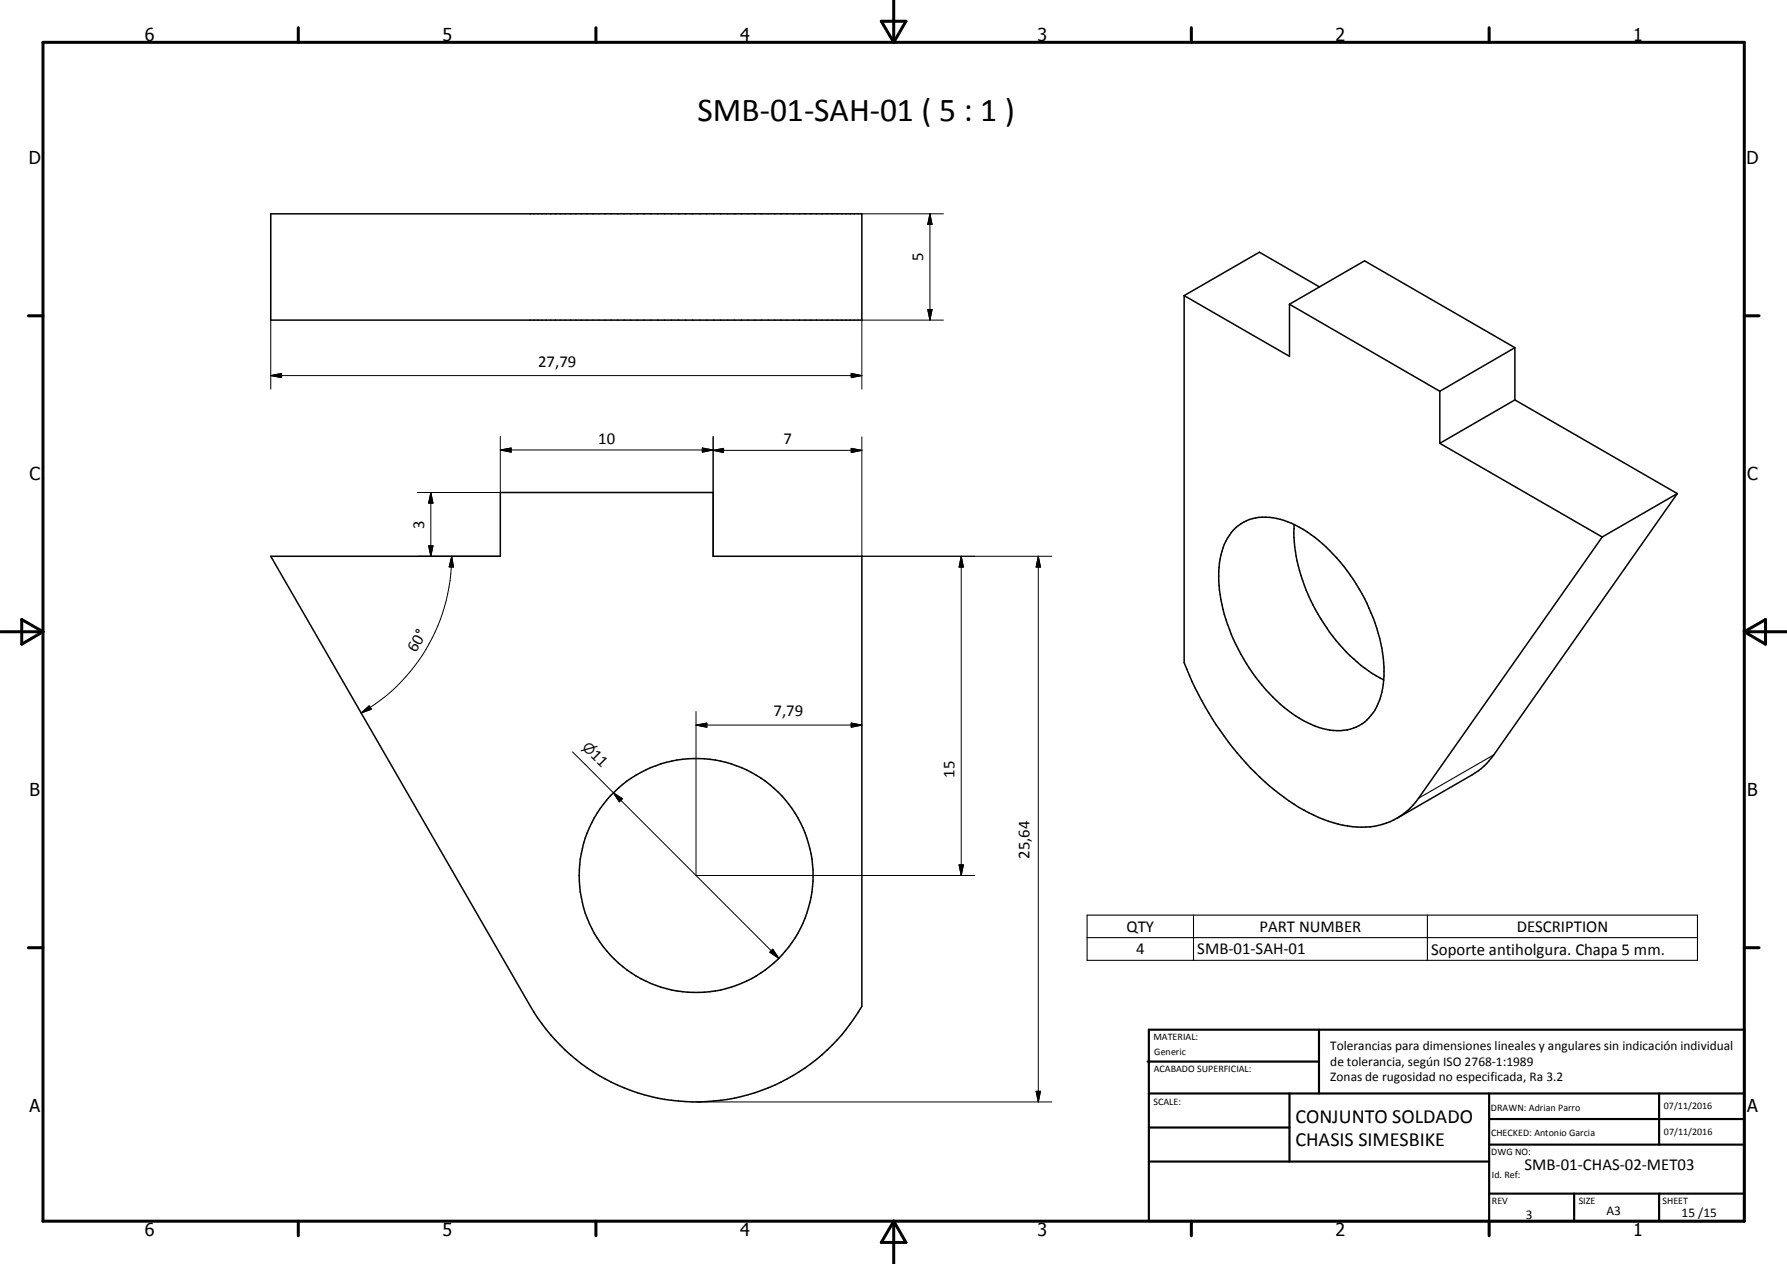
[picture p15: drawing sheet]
<svg xmlns="http://www.w3.org/2000/svg" width="420mm" height="297mm" viewBox="0 0 420 297" stroke-linecap="round" stroke-linejoin="round" font-family="sans-serif">
<defs><g id="words">
<text font-size="7.9" x="164" y="28.4">SMB-01-SAH-01 ( 5 : 1 )</text>
<g font-size="4.7">
<text x="304.6" y="263.8">CONJUNTO SOLDADO</text>
<text x="304.6" y="269.2">CHASIS SIMESBIKE</text>
</g>
<g font-size="4.2">
<text x="34" y="9.6">6</text>
<text x="104" y="9.6">5</text>
<text x="174" y="9.6">4</text>
<text x="244" y="9.6">3</text>
<text x="314" y="9.6">2</text>
<text x="384" y="9.6">1</text>
<text x="6.8" y="38.7">D</text>
<text x="410.6" y="38.7">D</text>
<text x="7" y="112.9">C</text>
<text x="410.8" y="112.9">C</text>
<text x="7" y="187.1">B</text>
<text x="410.8" y="187.1">B</text>
<text x="7" y="261.4">A</text>
<text x="410.8" y="261.4">A</text>
<text x="34" y="290.4">6</text>
<text x="104" y="290.4">5</text>
<text x="174" y="290.4">4</text>
<text x="244" y="290.4">3</text>
<text x="314" y="290.4">2</text>
<text x="384" y="290.4">1</text>
</g>
<g font-size="3.9">
<text x="217.1" y="61.3" transform="rotate(-90 217.1 61.3)">5</text>
<text x="126.6" y="86.2">27,79</text>
<text x="140.7" y="104.2">10</text>
<text x="184.2" y="104.4">7</text>
<text x="99.8" y="124.3" transform="rotate(-90 99.8 124.3)">3</text>
<text x="97.7" y="153.5" transform="rotate(-60 97.7 153.5)">60°</text>
<text x="181.9" y="168.3">7,79</text>
<text x="138.7" y="177.7" transform="rotate(45 138.7 177.7)">11</text>
<text x="224.4" y="182.8" transform="rotate(-90 224.4 182.8)">15</text>
<text x="242.1" y="201.8" transform="rotate(-90 242.1 201.8)">25,64</text>
<text x="264.9" y="219">QTY</text>
<text x="296.2" y="218.9">PART NUMBER</text>
<text x="356.6" y="219">DESCRIPTION</text>
<text x="267.1" y="224.3">4</text>
<text x="281.5" y="224.3">SMB-01-SAH-01</text>
<text x="336.5" y="224.4">Soporte antiholgura. Chapa 5 mm.</text>
<text x="358.5" y="275">SMB-01-CHAS-02-MET03</text>
</g>
<text font-size="3.3" x="136.7" y="175.7" transform="rotate(45 136.7 175.7)">⌀</text>
<g font-size="3.1">
<text x="312.7" y="246.8">Tolerancias para dimensiones lineales y angulares sin indicación individual</text>
<text x="312.7" y="250.4">de tolerancia, según ISO 2768-1:1989</text>
<text x="312.7" y="254">Zonas de rugosidad no especificada, Ra 3.2</text>
<text x="358.7" y="286.4">3</text>
<text x="377.7" y="285.6">A3</text>
<text x="395.4" y="285.9">15 /15</text>
</g>
<g font-size="2.4">
<text x="271.2" y="244.4">MATERIAL:</text>
<text x="271.3" y="252">ACABADO SUPERFICIAL:</text>
<text x="271.4" y="247.9">Generic</text>
<text x="271.2" y="259.7">SCALE:</text>
<text x="350.6" y="261">DRAWN: Adrian Parro</text>
<text x="391.2" y="260.6">07/11/2016</text>
<text x="350.6" y="267">CHECKED: Antonio Garcia</text>
<text x="391.2" y="266.7">07/11/2016</text>
<text x="350.6" y="271.4">DWG NO:</text>
<text x="350.8" y="276.9">Id. Ref:</text>
<text x="350.8" y="282.8">REV</text>
<text x="371.2" y="282.9">SIZE</text>
<text x="390.9" y="282.9">SHEET</text>
</g>
</g></defs>
<g fill="none" stroke="#000" stroke-width=".35">
<path d="M63.7 50.2h138.9v25h-138.9zM278.4 69.5l24.8 14.2v-12.2M278.4 69.5v86.2a73.2 73.2 0 0 0 22.4 30.8 33.3 33.3 0 0 0 19.3 7.9 15.8 15.8 0 0 0 13.4-6.8l43.2-61.4M303.2 71.5l17.6-10.2 35.4 20.4M303.2 71.5l35.3 20.4M310.2 67.4l-14.1-8.1-17.7 10.2M338.5 91.9v12.3M356.2 81.7l-17.7 10.2M356.2 81.7v12.3M356.2 94l-17.7 10.2M356.2 94l38.2 22M338.5 104.2l38.2 22"/>
<path d="M394.4 116l-17.7 10.2M394.4 116l-44.3 62.8a13.7 13.7 0 0 1-4 3.3l-17.6 10.2M63.7 130.7h53.9v-15h50.1v15h34.9v105.8a45 45 0 0 1-77.9 0zM290 124.5a10.9 10.9 0 0 1 11.9-2.2 33.4 33.4 0 0 1 15.6 12.9 40.8 40.8 0 0 1 7.9 23.7 14 14 0 0 1-5.2 11.2 12.2 12.2 0 0 1-11.9 .1 35.9 35.9 0 0 1-15.2-14.2 40 40 0 0 1-6.6-21.6 14.5 14.5 0 0 1 3.5-9.9zM304.3 123.3a39.9 39.9 0 0 0 7.6 24.2 35.9 35.9 0 0 0 13.4 12.3"/>
<circle cx="163.7" cy="205.8" r="27.5"/>
</g>
<path d="M351.2 177.4l-17.7 10.2M255.6 215.1h143.5v10.6h-143.5zM280.6 215.1v10.6M335.6 215.1v10.6M255.6 220.3h143.5" fill="none" stroke="#000" stroke-width=".25"/>
<g fill="none" stroke="#000" stroke-width=".71">
<path d="M10.1 9.9h400v277.1h-400zM70.1 6.5v3.4M140.1 6.5v3.4M207.2 5h5.8l-2.9 4.9zM210.1 0v9.9M280.1 6.5v3.4M350.1 6.5v3.4M6.7 74.2h3.4M410.1 74.2h3.5M.1 148.5h10M5.1 145.6l5 2.9-5 2.9zM410.1 148.5h10"/>
<path d="M410.1 148.5l5-2.9v5.8zM6.7 222.7h3.4M410.1 222.7h3.5M70.1 287v3.4M140.1 287v3.4M210.1 287v10M210.1 287l2.9 5h-5.8zM280.1 287v3.4M350.1 287v3.4"/>
</g>
<g fill="none" stroke="#000" stroke-width=".51">
<path d="M269.8 249.5h40.3M270.1 242h140v45h-140zM270.1 257h140M303.2 257v16M310.1 242v15M350.1 257v30M390.1 257v12M270.1 265h33.1M270.1 273h80M350.1 269h60M350.1 263h60M350.1 280.5h60"/>
<path d="M370.1 280.5v6.5M390.1 280.5v6.5"/>
</g>
<g fill="none" stroke="#000" stroke-width=".24">
<path d="M202.6 50.2h19.2M218.6 50.2l.5 2.5h-1zM218.6 50.2v25M63.7 75.2v16.2M218.1 72.7h1l-.5 2.5zM221.8 75.2h-19.2v16.2M63.7 88.3l2.5-.5v.9zM63.7 88.3h138.9M200.1 87.8l2.5 .5-2.5 .4zM101.3 115.7l.5 2.5h-1zM101.3 115.7v15M117.6 105.7l2.6-.4v1z"/>
<path d="M117.6 105.7h50.1M117.6 102.6v13.1h-19.5M165.1 105.3l2.6 .4-2.6 .6zM167.7 105.8l2.4-.4v.9zM167.7 102.6v28.1M167.7 105.8h34.9M200.1 105.4l2.5 .4-2.5 .5zM202.6 102.7v28h44.7M98.1 130.7h19.5M100.8 128.3h1l-.5 2.4zM106.2 130.7l.4 2.6-1-.1zM106.2 130.7a42.4 42.4 0 0 1-21.3 36.9"/>
<path d="M226 130.7l.5 2.6h-1zM226 130.7v75M244.1 130.7l.5 2.6h-1zM244.1 130.7v128.3M84.9 167.6l1.9-1.7 .5 .8zM134.6 176.7l9.6 9.6M163.6 170.4l2.6-.5v1zM163.6 167.2v38.5h65.6M163.6 170.4h39M200.1 169.9l2.5 .5-2.5 .5zM144.2 186.3l2.1 1.4-.7 .7zM144.2 186.3l38.9 38.9"/>
<path d="M225.5 203.2h1l-.5 2.5zM181.7 223.1l1.4 2.1-2.1-1.4zM163.6 259h83.7M243.6 256.5h1l-.5 2.5z"/>
</g>
<g fill="#000">
<path d="M218.6 50.2l.5 2.5h-1zM218.1 72.7h1l-.5 2.5zM63.7 88.3l2.5-.5v.9zM200.1 87.8l2.5 .5-2.5 .4zM101.3 115.7l.5 2.5h-1zM117.6 105.7l2.6-.4v1zM165.1 105.3l2.6 .4-2.6 .6zM167.7 105.8l2.4-.4v.9zM200.1 105.4l2.5 .4-2.5 .5zM100.8 128.3h1l-.5 2.4zM106.2 130.7l.4 2.6-1-.1zM226 130.7l.5 2.6h-1z"/>
<path d="M244.1 130.7l.5 2.6h-1zM84.9 167.6l1.9-1.7 .5 .8zM163.6 170.4l2.6-.5v1zM200.1 169.9l2.5 .5-2.5 .5zM144.2 186.3l2.1 1.4-.7 .7zM225.5 203.2h1l-.5 2.5zM181.7 223.1l1.4 2.1-2.1-1.4zM243.6 256.5h1l-.5 2.5z"/>
</g>
<use href="#words"/>
</svg>
